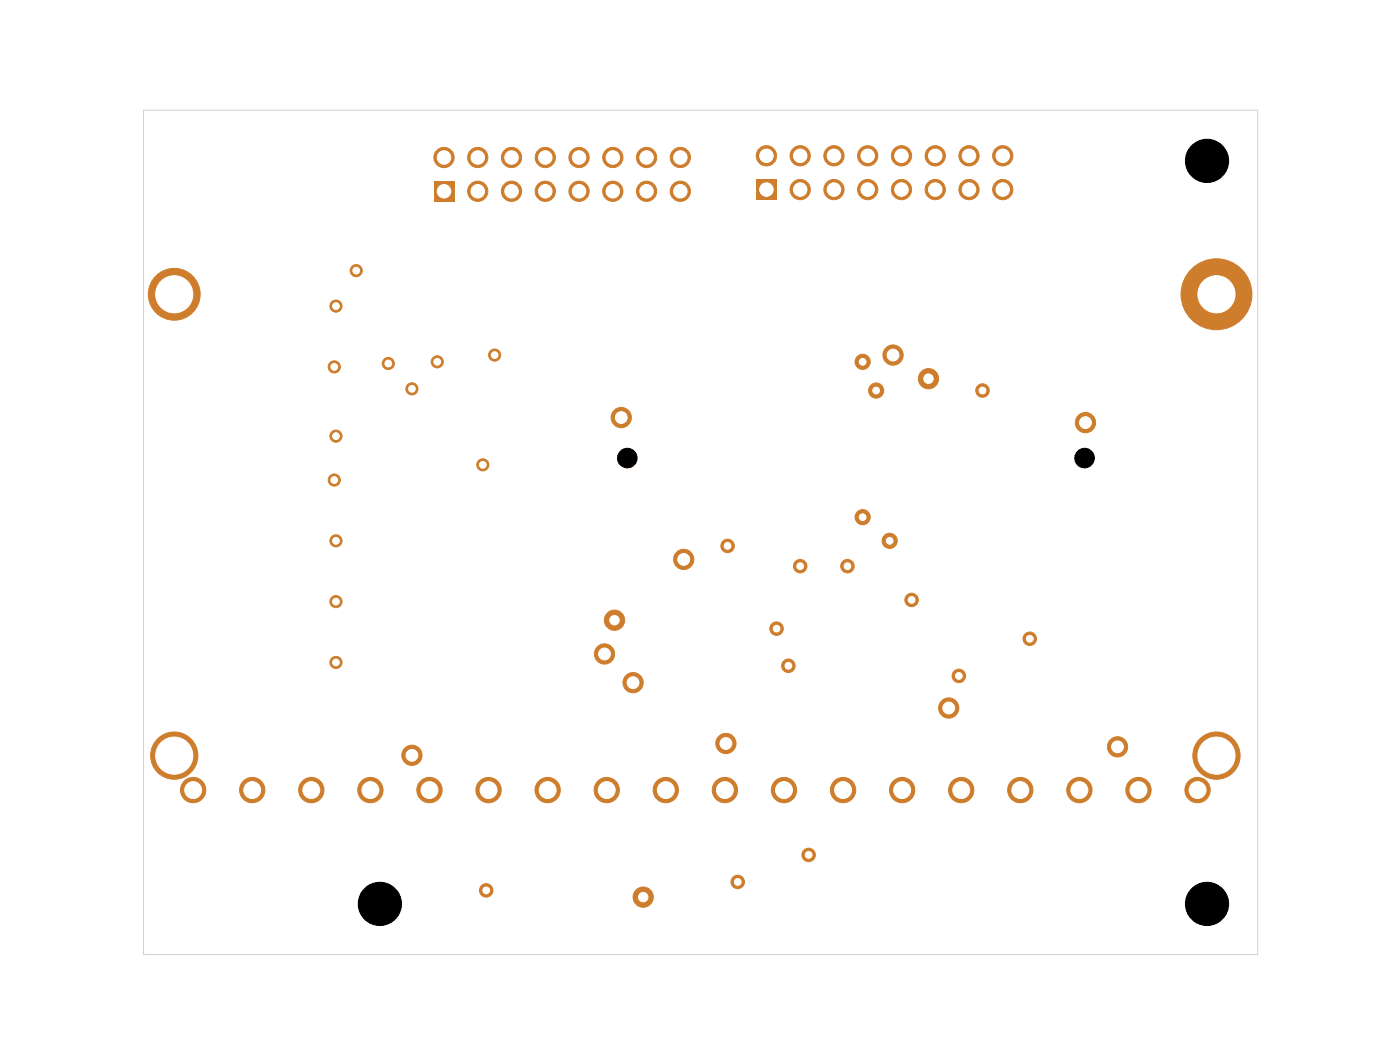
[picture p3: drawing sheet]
<svg xmlns="http://www.w3.org/2000/svg" width="84mm" height="63mm" viewBox="0 0 84 63" stroke-linecap="round" stroke-linejoin="round" font-family="sans-serif">
<g fill="#ce7d2c" stroke="#ce7d2c" stroke-width=".06">
<circle cx="71.7" cy="47.3" r=".76"/>
<circle cx="68.2" cy="47.3" r=".76"/>
<circle cx="64.6" cy="47.3" r=".76"/>
<circle cx="61.1" cy="47.3" r=".76"/>
<circle cx="57.6" cy="47.3" r=".76"/>
<circle cx="54" cy="47.3" r=".76"/>
<circle cx="50.5" cy="47.3" r=".76"/>
<circle cx="46.9" cy="47.3" r=".76"/>
<circle cx="43.4" cy="47.3" r=".76"/>
<circle cx="39.9" cy="47.3" r=".76"/>
<circle cx="36.3" cy="47.3" r=".76"/>
<circle cx="32.8" cy="47.3" r=".76"/>
<circle cx="29.3" cy="47.3" r=".76"/>
<circle cx="25.7" cy="47.3" r=".76"/>
<circle cx="22.2" cy="47.3" r=".76"/>
<circle cx="18.6" cy="47.3" r=".76"/>
<circle cx="15.1" cy="47.3" r=".76"/>
<circle cx="11.6" cy="47.3" r=".76"/>
<circle cx="10.4" cy="45.2" r="1.41"/>
<circle cx="10.4" cy="17.6" r="1.55"/>
<circle cx="72.8" cy="17.6" r="2.12"/>
<circle cx="72.8" cy="45.2" r="1.41"/>
</g>
<path d="M26 10.8h1.2v1.3h-1.2z" fill="#ce7d2c"/>
<g fill="#ce7d2c" stroke="#ce7d2c" stroke-width=".06">
<circle cx="26.6" cy="9.4" r=".61"/>
<circle cx="28.6" cy="11.4" r=".61"/>
<circle cx="28.6" cy="9.4" r=".61"/>
<circle cx="30.6" cy="11.4" r=".61"/>
<circle cx="30.6" cy="9.4" r=".61"/>
<circle cx="32.6" cy="11.4" r=".61"/>
<circle cx="32.6" cy="9.4" r=".61"/>
<circle cx="34.7" cy="11.4" r=".61"/>
<circle cx="34.7" cy="9.4" r=".61"/>
<circle cx="36.7" cy="11.4" r=".61"/>
<circle cx="36.7" cy="9.4" r=".61"/>
<circle cx="38.7" cy="11.4" r=".61"/>
<circle cx="38.7" cy="9.4" r=".61"/>
<circle cx="40.7" cy="11.4" r=".61"/>
<circle cx="40.7" cy="9.4" r=".61"/>
</g>
<path d="M45.3 10.7h1.2v1.3h-1.2z" fill="#ce7d2c"/>
<g fill="#ce7d2c" stroke="#ce7d2c" stroke-width=".06">
<circle cx="45.9" cy="9.3" r=".61"/>
<circle cx="47.9" cy="11.3" r=".61"/>
<circle cx="47.9" cy="9.3" r=".61"/>
<circle cx="49.9" cy="11.3" r=".61"/>
<circle cx="49.9" cy="9.3" r=".61"/>
<circle cx="52" cy="11.3" r=".61"/>
<circle cx="52" cy="9.3" r=".61"/>
<circle cx="54" cy="11.3" r=".61"/>
<circle cx="54" cy="9.3" r=".61"/>
<circle cx="56" cy="11.3" r=".61"/>
<circle cx="56" cy="9.3" r=".61"/>
<circle cx="58" cy="11.3" r=".61"/>
<circle cx="58" cy="9.3" r=".61"/>
<circle cx="60" cy="11.3" r=".61"/>
<circle cx="60" cy="9.3" r=".61"/>
<circle cx="20.1" cy="18.3" r=".36"/>
<circle cx="23.2" cy="21.8" r=".36"/>
<circle cx="57.4" cy="40.5" r=".4"/>
<circle cx="61.7" cy="38.2" r=".4"/>
<circle cx="20.1" cy="36" r=".36"/>
<circle cx="50.7" cy="33.9" r=".4"/>
<circle cx="65" cy="25.3" r=".61"/>
<circle cx="46.5" cy="37.6" r=".4"/>
<circle cx="21.3" cy="16.2" r=".36"/>
<circle cx="20" cy="28.7" r=".36"/>
<circle cx="40.9" cy="33.5" r=".61"/>
<circle cx="24.7" cy="23.3" r=".36"/>
<circle cx="43.5" cy="44.5" r=".61"/>
<circle cx="20" cy="22" r=".36"/>
<circle cx="58.8" cy="23.4" r=".4"/>
<circle cx="47.2" cy="39.8" r=".4"/>
<circle cx="20.1" cy="26.1" r=".36"/>
<circle cx="20.1" cy="32.4" r=".36"/>
<circle cx="66.9" cy="44.7" r=".61"/>
<circle cx="55.6" cy="22.7" r=".61"/>
<circle cx="29.6" cy="21.3" r=".36"/>
<circle cx="29.1" cy="53.3" r=".4"/>
<circle cx="24.7" cy="45.2" r=".61"/>
<circle cx="28.9" cy="27.8" r=".36"/>
<circle cx="26.2" cy="21.7" r=".36"/>
<circle cx="20.1" cy="39.6" r=".36"/>
<circle cx="44.2" cy="52.8" r=".4"/>
<circle cx="48.4" cy="51.2" r=".4"/>
<circle cx="43.6" cy="32.7" r=".4"/>
<circle cx="47.9" cy="33.9" r=".4"/>
<circle cx="36.8" cy="37.1" r=".61"/>
<circle cx="38.5" cy="53.7" r=".61"/>
<circle cx="51.6" cy="21.7" r=".45"/>
<circle cx="51.6" cy="31" r=".45"/>
<circle cx="37.9" cy="40.9" r=".61"/>
<circle cx="56.8" cy="42.4" r=".61"/>
<circle cx="36.2" cy="39.1" r=".61"/>
<circle cx="54.6" cy="35.9" r=".4"/>
<circle cx="37.2" cy="25" r=".61"/>
<circle cx="53.5" cy="21.3" r=".61"/>
<circle cx="53.3" cy="32.4" r=".45"/>
<circle cx="52.5" cy="23.4" r=".45"/>
</g>
<path d="M8.6 6.6h66.7v50.5h-66.7z" fill="none" stroke="#d0d2cd" stroke-width=".06"/>
<g fill="#fff" stroke="#fff" stroke-width=".06">
<circle cx="20.1" cy="18.3" r=".2"/>
<circle cx="23.2" cy="21.8" r=".2"/>
<circle cx="57.4" cy="40.5" r=".2"/>
<circle cx="61.7" cy="38.2" r=".2"/>
<circle cx="20.1" cy="36" r=".2"/>
<circle cx="50.7" cy="33.9" r=".2"/>
<circle cx="65" cy="25.3" r=".35"/>
<circle cx="46.5" cy="37.6" r=".2"/>
<circle cx="21.3" cy="16.2" r=".2"/>
<circle cx="20" cy="28.7" r=".2"/>
<circle cx="40.9" cy="33.5" r=".35"/>
<circle cx="24.7" cy="23.3" r=".2"/>
<circle cx="43.5" cy="44.5" r=".35"/>
<circle cx="20" cy="22" r=".2"/>
<circle cx="58.8" cy="23.4" r=".2"/>
<circle cx="47.2" cy="39.8" r=".2"/>
<circle cx="20.1" cy="26.1" r=".2"/>
<circle cx="20.1" cy="32.4" r=".2"/>
<circle cx="66.9" cy="44.7" r=".35"/>
<circle cx="55.6" cy="22.7" r=".28"/>
<circle cx="29.6" cy="21.3" r=".2"/>
<circle cx="29.1" cy="53.3" r=".2"/>
<circle cx="24.7" cy="45.2" r=".35"/>
<circle cx="28.9" cy="27.8" r=".2"/>
<circle cx="26.2" cy="21.7" r=".2"/>
<circle cx="20.1" cy="39.6" r=".2"/>
<circle cx="44.2" cy="52.8" r=".2"/>
<circle cx="48.4" cy="51.2" r=".2"/>
<circle cx="43.6" cy="32.7" r=".2"/>
<circle cx="47.9" cy="33.9" r=".2"/>
<circle cx="36.8" cy="37.1" r=".28"/>
<circle cx="38.5" cy="53.7" r=".28"/>
<circle cx="51.6" cy="21.7" r=".2"/>
<circle cx="51.6" cy="31" r=".2"/>
<circle cx="37.9" cy="40.9" r=".35"/>
<circle cx="56.8" cy="42.4" r=".35"/>
<circle cx="36.2" cy="39.1" r=".35"/>
<circle cx="54.6" cy="35.9" r=".2"/>
<circle cx="37.2" cy="25" r=".35"/>
<circle cx="53.5" cy="21.3" r=".35"/>
<circle cx="53.3" cy="32.4" r=".2"/>
<circle cx="52.5" cy="23.4" r=".2"/>
<circle cx="71.7" cy="47.3" r=".51"/>
<circle cx="68.2" cy="47.3" r=".51"/>
<circle cx="64.6" cy="47.3" r=".51"/>
<circle cx="61.1" cy="47.3" r=".51"/>
<circle cx="57.6" cy="47.3" r=".51"/>
<circle cx="54" cy="47.3" r=".51"/>
<circle cx="50.5" cy="47.3" r=".51"/>
<circle cx="46.9" cy="47.3" r=".51"/>
<circle cx="43.4" cy="47.3" r=".51"/>
<circle cx="39.9" cy="47.3" r=".51"/>
<circle cx="36.3" cy="47.3" r=".51"/>
<circle cx="32.8" cy="47.3" r=".51"/>
<circle cx="29.3" cy="47.3" r=".51"/>
<circle cx="25.7" cy="47.3" r=".51"/>
<circle cx="22.2" cy="47.3" r=".51"/>
<circle cx="18.6" cy="47.3" r=".51"/>
<circle cx="15.1" cy="47.3" r=".51"/>
<circle cx="11.6" cy="47.3" r=".51"/>
<circle cx="10.4" cy="45.2" r="1.11"/>
<circle cx="10.4" cy="17.6" r="1.11"/>
<circle cx="72.8" cy="17.6" r="1.11"/>
<circle cx="72.8" cy="45.2" r="1.11"/>
<circle cx="26.6" cy="11.4" r=".4"/>
<circle cx="26.6" cy="9.4" r=".4"/>
<circle cx="28.6" cy="11.4" r=".4"/>
<circle cx="28.6" cy="9.4" r=".4"/>
<circle cx="30.6" cy="11.4" r=".4"/>
<circle cx="30.6" cy="9.4" r=".4"/>
<circle cx="32.6" cy="11.4" r=".4"/>
<circle cx="32.6" cy="9.4" r=".4"/>
<circle cx="34.7" cy="11.4" r=".4"/>
<circle cx="34.7" cy="9.4" r=".4"/>
<circle cx="36.7" cy="11.4" r=".4"/>
<circle cx="36.7" cy="9.4" r=".4"/>
<circle cx="38.7" cy="11.4" r=".4"/>
<circle cx="38.7" cy="9.4" r=".4"/>
<circle cx="40.7" cy="11.4" r=".4"/>
<circle cx="40.7" cy="9.4" r=".4"/>
<circle cx="45.9" cy="11.3" r=".4"/>
<circle cx="45.9" cy="9.3" r=".4"/>
<circle cx="47.9" cy="11.3" r=".4"/>
<circle cx="47.9" cy="9.3" r=".4"/>
<circle cx="49.9" cy="11.3" r=".4"/>
<circle cx="49.9" cy="9.3" r=".4"/>
<circle cx="52" cy="11.3" r=".4"/>
<circle cx="52" cy="9.3" r=".4"/>
<circle cx="54" cy="11.3" r=".4"/>
<circle cx="54" cy="9.3" r=".4"/>
<circle cx="56" cy="11.3" r=".4"/>
<circle cx="56" cy="9.3" r=".4"/>
<circle cx="58" cy="11.3" r=".4"/>
<circle cx="58" cy="9.3" r=".4"/>
<circle cx="60" cy="11.3" r=".4"/>
<circle cx="60" cy="9.3" r=".4"/>
</g>
<g fill="#000" stroke="#000" stroke-width=".06">
<circle cx="72.3" cy="9.6" r="1.29"/>
<circle cx="37.6" cy="27.4" r=".59"/>
<circle cx="64.9" cy="27.4" r=".59"/>
<circle cx="22.7" cy="54.1" r="1.29"/>
<circle cx="72.3" cy="54.1" r="1.29"/>
</g>
</svg>
